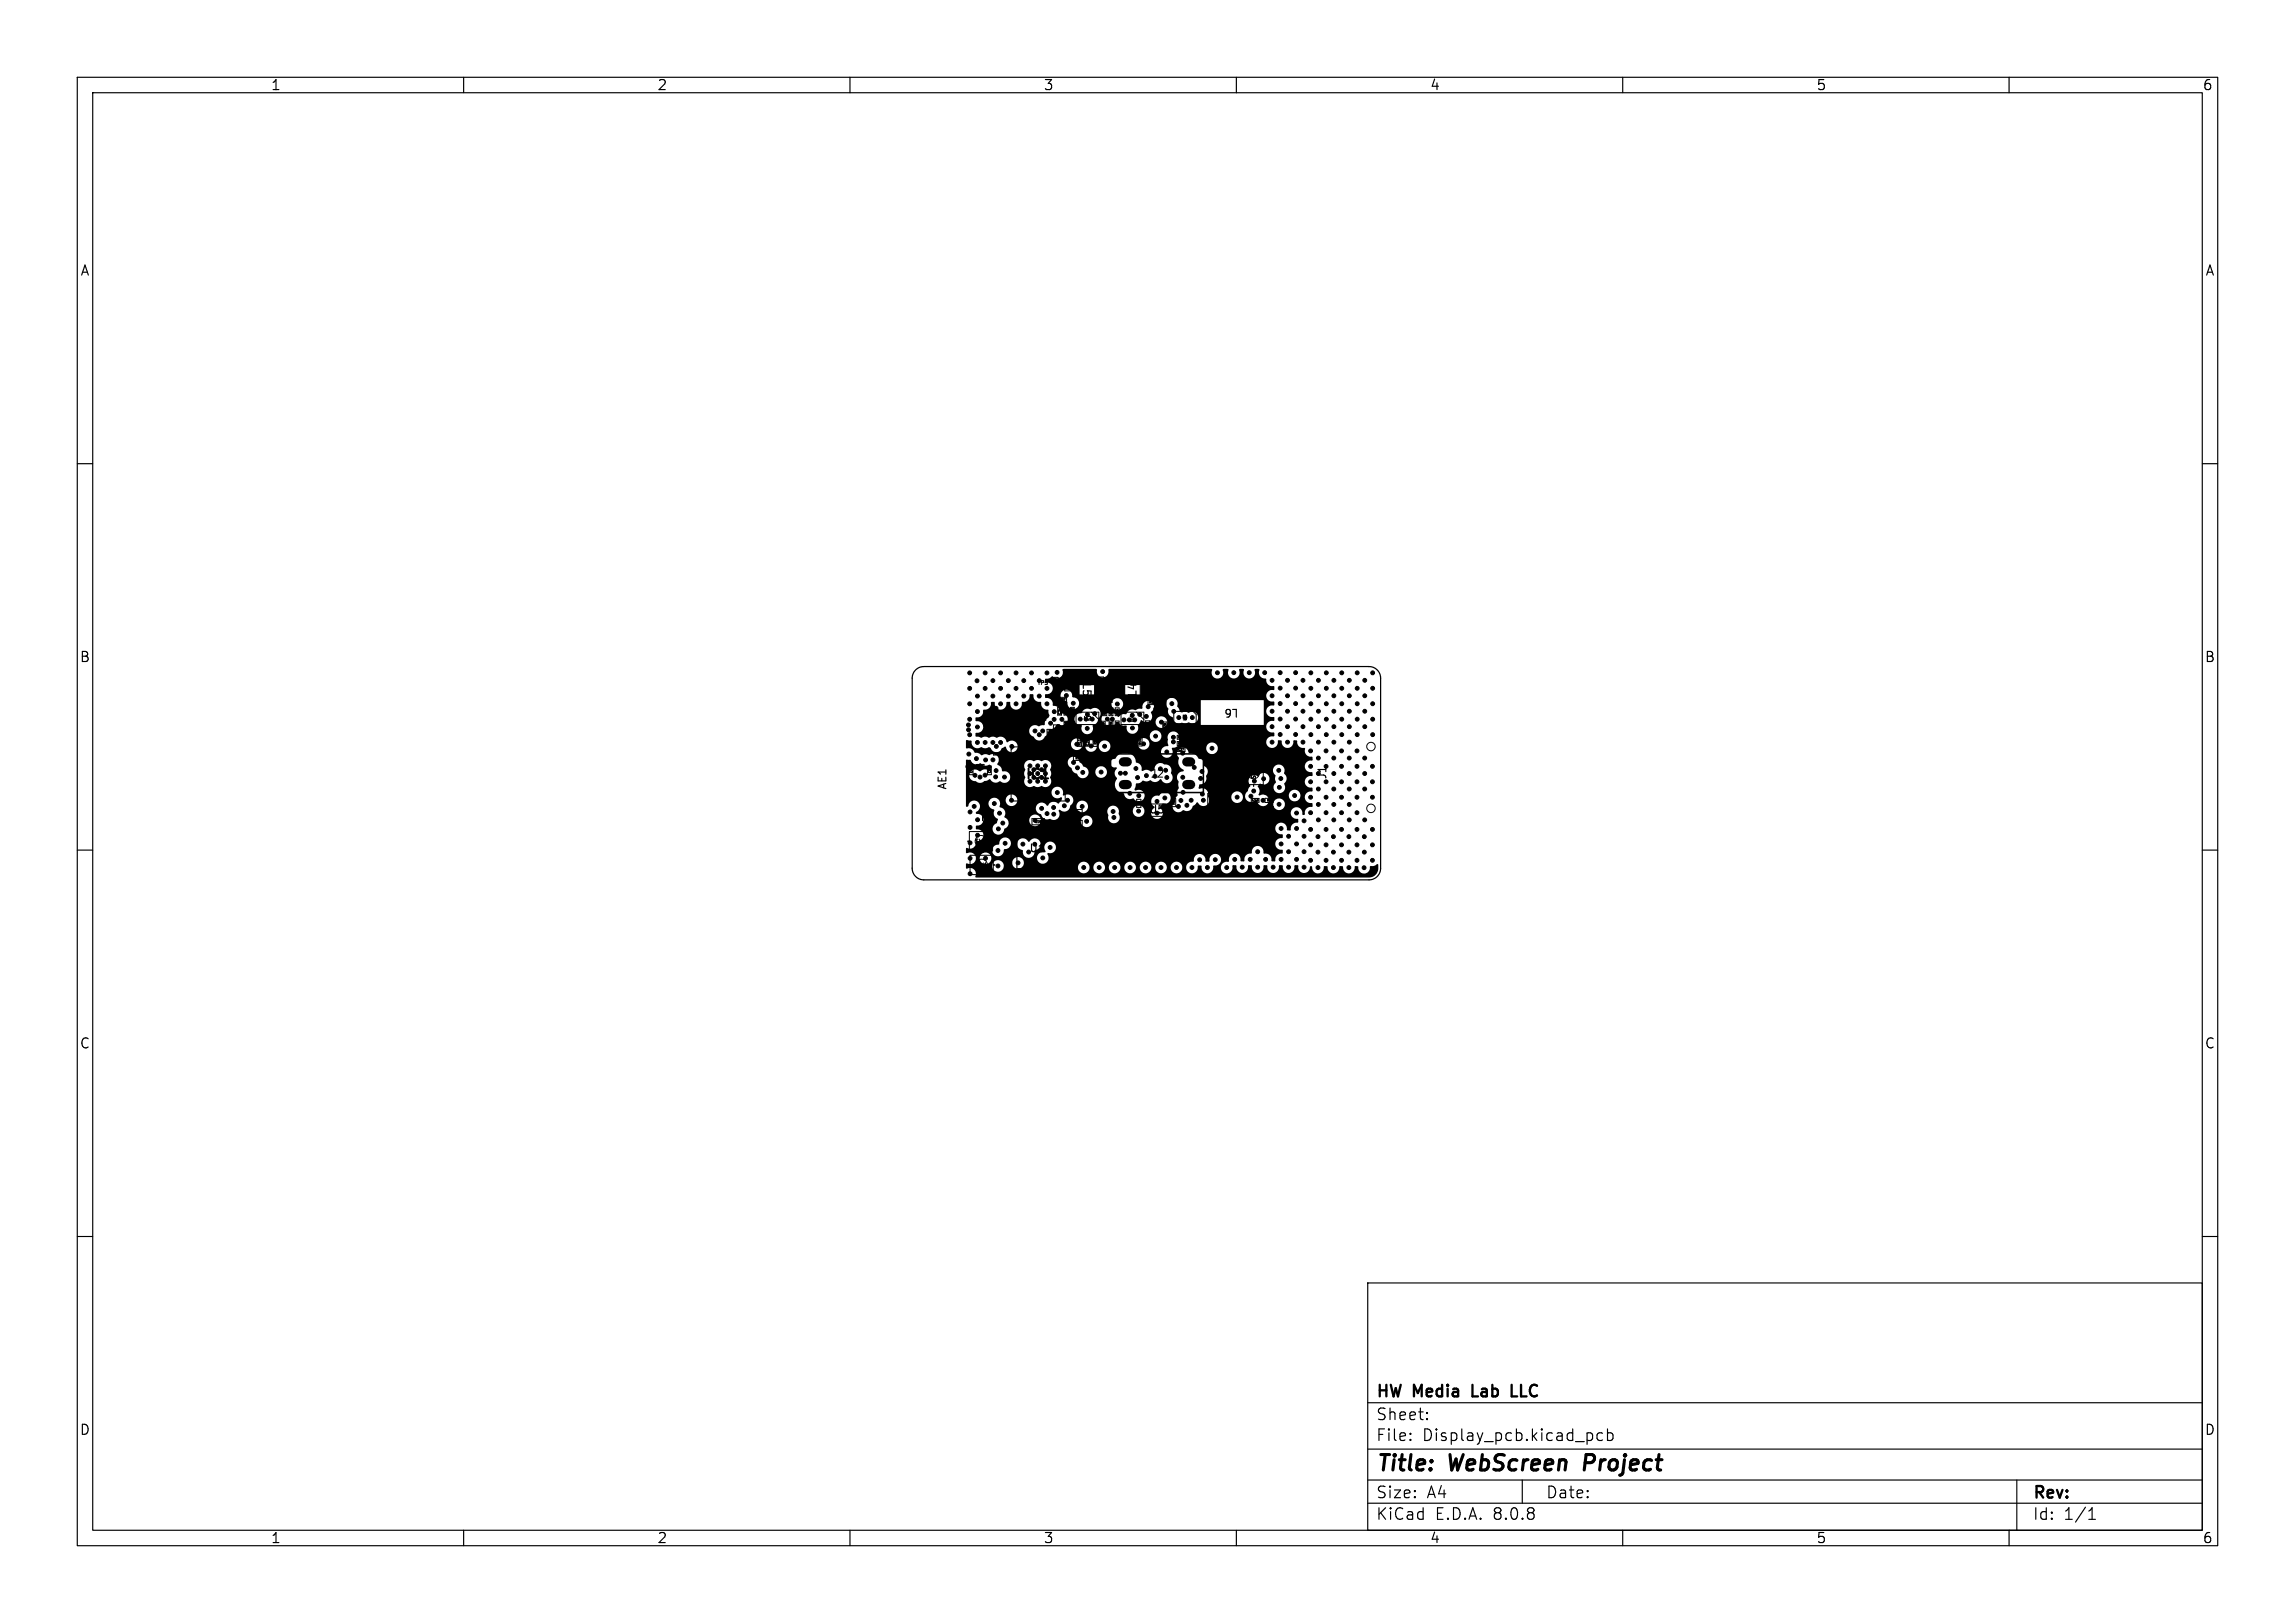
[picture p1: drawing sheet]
<svg xmlns="http://www.w3.org/2000/svg" width="297mm" height="210mm" viewBox="0 0 297 210" stroke-linecap="round" stroke-linejoin="round" font-family="sans-serif">
<defs><g id="words">
<g font-size="2.8">
<text x="178" y="190.9">Title:</text>
<text x="187.7" y="190.9">WebScreen</text>
<text x="205.9" y="190.9">Project</text>
</g>
<g font-size="2.1">
<text x="178" y="184">Sheet:</text>
<text x="178" y="181.2">HW</text>
<text x="183" y="181.2">Media</text>
<text x="191.2" y="181.2">Lab</text>
<text x="196.9" y="181.2">LLC</text>
<text x="178" y="186.7">File:</text>
<text x="184.1" y="186.7">Display_pcb.kicad_pcb</text>
<text x="178" y="196.9">KiCad</text>
<text x="178" y="194.1">Size:</text>
<text x="184.7" y="194.1">A4</text>
<text x="185.7" y="196.9">E.D.A.</text>
<text x="193.3" y="196.9">8.0.8</text>
<text x="200" y="194.1">Date:</text>
<text x="263" y="194.3">Rev:</text>
<text x="263" y="196.9">Id:</text>
<text x="267.1" y="196.9">1/1</text>
</g>
<g font-size="1.8">
<text x="35" y="11.9">1</text>
<text x="85" y="11.9">2</text>
<text x="135" y="11.9">3</text>
<text x="185" y="11.9">4</text>
<text x="235" y="11.9">5</text>
<text x="285" y="11.9">6</text>
<text x="10.3" y="35.9">A</text>
<text x="285.4" y="35.9">A</text>
<text x="10.3" y="85.9">B</text>
<text x="285.3" y="85.9">B</text>
<text x="132.6" y="101.2">IC1</text>
<text x="10.3" y="135.9">C</text>
<text x="285.3" y="135.9">C</text>
<text x="10.3" y="185.9">D</text>
<text x="285.3" y="185.9">D</text>
<text x="35" y="199.9">1</text>
<text x="85" y="199.9">2</text>
<text x="135" y="199.9">3</text>
<text x="185" y="199.9">4</text>
<text x="235" y="199.9">5</text>
<text x="285" y="199.9">6</text>
</g>
<g font-size="1.4">
<text x="139.9" y="88.2" transform="rotate(90 139.9 88.2)">L5</text>
<text x="147.3" y="90.3" transform="rotate(-90 147.3 90.3)">L4</text>
<text x="160.4" y="91.5" transform="rotate(-180 160.4 91.5)">L6</text>
<text x="148.9" y="100.7">J2</text>
<text x="171.8" y="100.9" transform="rotate(-90 171.8 100.9)">J1</text>
<text x="122.7" y="102.3" transform="rotate(-90 122.7 102.3)">AE1</text>
<text x="148.6" y="105.5">U5</text>
<text x="133.1" y="110.5">U1</text>
</g>
<g font-size=".7">
<text x="134.1" y="88.8">TP5</text>
<text x="140.1" y="93.4">U2</text>
<text x="147" y="93.6" transform="rotate(-90 147 93.6)">U4</text>
<text x="148.8" y="97">TP1</text>
<text x="162.7" y="100.9" transform="rotate(-90 162.7 100.9)">SW3</text>
<text x="126.1" y="109.3">SW2</text>
<text x="126.1" y="112.4">SW1</text>
</g>
<text font-size=".6" x="153.6" y="93.3" transform="rotate(-90 153.6 93.3)">U3</text>
<g font-size=".4">
<text x="135.4" y="93.1" transform="rotate(-90 135.4 93.1)">C3</text>
<text x="136" y="95.3" transform="rotate(-90 136 95.3)">C1</text>
<text x="137.1" y="90.7">R32</text>
<text x="137.4" y="92.5" transform="rotate(-90 137.4 92.5)">C24</text>
<text x="138.2" y="94.3" transform="rotate(-90 138.2 94.3)">C26</text>
<text x="138.2" y="92.5" transform="rotate(-90 138.2 92.5)">C23</text>
<text x="139" y="94.4" transform="rotate(-90 139 94.4)">C25</text>
<text x="139" y="92.5" transform="rotate(-90 139 92.5)">C22</text>
<text x="142.9" y="94.3" transform="rotate(-90 142.9 94.3)">R10</text>
<text x="148.7" y="91.1">R19</text>
<text x="148.7" y="94.2" transform="rotate(-90 148.7 94.2)">R17</text>
<text x="150.9" y="94.4" transform="rotate(-90 150.9 94.4)">R20</text>
<text x="125.9" y="100.1" transform="rotate(-90 125.9 100.1)">C9</text>
<text x="126.5" y="99.4">L2</text>
<text x="128.3" y="100.1" transform="rotate(-90 128.3 100.1)">C8</text>
<text x="139.2" y="98.3">R7</text>
<text x="140" y="96.6" transform="rotate(-90 140 96.6)">R11</text>
<text x="141" y="96.6" transform="rotate(-90 141 96.6)">C21</text>
<text x="142" y="96.4" transform="rotate(-90 142 96.4)">R9</text>
<text x="147.7" y="96.4" transform="rotate(-90 147.7 96.4)">R14</text>
<text x="133.8" y="106.6">C15</text>
<text x="147.6" y="104.3" transform="rotate(-90 147.6 104.3)">R5</text>
<text x="152.1" y="104.2" transform="rotate(-90 152.1 104.2)">R6</text>
<text x="161.9" y="103.8">C13</text>
<text x="163.9" y="103.8">R4</text>
</g>
<g font-size=".3">
<text x="143.2" y="92.5" transform="rotate(-90 143.2 92.5)">C36</text>
<text x="144" y="94.2" transform="rotate(-90 144 94.2)">C29</text>
<text x="144" y="92.5" transform="rotate(-90 144 92.5)">C35</text>
<text x="144.8" y="94.2" transform="rotate(-90 144.8 94.2)">C30</text>
<text x="144.8" y="92.5" transform="rotate(-90 144.8 92.5)">C34</text>
<text x="150.8" y="91.7" transform="rotate(-90 150.8 91.7)">C18</text>
<text x="152.5" y="95.6">C37</text>
<text x="152.5" y="96.4">C28</text>
<text x="152.5" y="97.2">C27</text>
</g>
<g font-size=".2">
<text x="128" y="97.5" transform="rotate(-90 128 97.5)">C17</text>
<text x="128.7" y="97.7">L3</text>
</g>
</g></defs>
<g fill="none" stroke="#000" stroke-width=".15">
<path d="M10 10h277v190h-277zM12 12h273v186h-273zM60 10v2M110 10v2M160 10v2M210 10v2M260 10v2M10 60h2M285 60h2M132 92.3h.5M132.2 92.3v1l.3-.3M133.2 92.3v.5"/>
<path d="M133.2 92.8l.3 .5M133.2 92.8l-.4 .5M10 110h2M132.6 107.1h4.3v5.3h-5.3v-4.3zM285 110h2M10 160h2M177 166h108v32h-108zM285 160h2M60 198v2M110 198v2M160 198v2M177 194.5h108"/>
<path d="M177 191.5h108M177 187.5h108M177 181.5h108M182.5 186.3h.1l-.1 .1M182.5 186.3v.1M182.5 185.5v.1M182.5 185.5h.1l-.1 .1M184.7 183.6v.1M184.7 183.6h-.1l.1 .1M184.7 182.8v.1M184.7 182.8h-.1l.1 .1M197 191.5v3"/>
<path d="M206 185.5l.1 .2-.1 .6M207.4 185.5l-.4-.1-.3 .3v.4l.1 .2 .2 .1 .4-.1M208 185.5l.5-.1 .2 .3v.4l-.1 .2-.1 .1-.5-.1M208 184.9v1.5M210 198v2M260 198v2M261 191.5v6.5M270.3 196.6h.9M270.3 195.5l.4-.4v1.5"/>
</g>
<path d="M205.3 188.2l-.3 2" fill="none" stroke="#000" stroke-width=".4"/>
<path d="M190.6 179.2v1.5h.7M195.6 179.2v1.5h.7" fill="none" stroke="#000" stroke-width=".3"/>
<path d="M145.4 98.6h.5M153.6 98.6h.5M145.4 101.5h.5M153.6 101.5h.5" fill="none" stroke="#000" stroke-width="1.2"/>
<g fill="#000" stroke="#000" stroke-width=".13">
<circle cx="125.2" cy="99.2" r=".25"/>
<circle cx="125.3" cy="93.8" r=".25"/>
<circle cx="125.3" cy="94.4" r=".25"/>
<circle cx="125.4" cy="97.6" r=".25"/>
<circle cx="125.5" cy="87.1" r=".25"/>
<circle cx="125.5" cy="89.1" r=".25"/>
<circle cx="125.5" cy="93.1" r=".25"/>
<circle cx="125.5" cy="95.1" r=".25"/>
<circle cx="125.5" cy="91.1" r=".25"/>
<circle cx="126.4" cy="98.2" r=".25"/>
<circle cx="126.4" cy="88.1" r=".25"/>
<circle cx="126.5" cy="94.1" r=".25"/>
<circle cx="126.5" cy="92.1" r=".25"/>
<circle cx="126.5" cy="90.1" r=".25"/>
<circle cx="126.5" cy="96.1" r=".25"/>
<circle cx="127.5" cy="87.1" r=".25"/>
<circle cx="127.5" cy="89.1" r=".25"/>
<circle cx="127.5" cy="96.1" r=".25"/>
<circle cx="127.5" cy="91.1" r=".25"/>
<circle cx="127.5" cy="98.3" r=".25"/>
<circle cx="128.5" cy="88.1" r=".25"/>
<circle cx="128.5" cy="90.1" r=".25"/>
<circle cx="128.5" cy="96.1" r=".25"/>
<circle cx="128.5" cy="98.3" r=".25"/>
<circle cx="128.9" cy="91.7" r=".25"/>
<circle cx="128.9" cy="99.7" r=".25"/>
<circle cx="128.9" cy="96.6" r=".25"/>
<circle cx="129.5" cy="87.1" r=".25"/>
<circle cx="129.5" cy="89.1" r=".25"/>
<circle cx="129.5" cy="96.1" r=".25"/>
<circle cx="129.5" cy="91.1" r=".25"/>
<circle cx="130.5" cy="88.1" r=".25"/>
<circle cx="130.5" cy="90.1" r=".25"/>
<circle cx="130.9" cy="96.6" r=".25"/>
<circle cx="131.5" cy="87.1" r=".25"/>
<circle cx="131.5" cy="89.1" r=".25"/>
<circle cx="131.5" cy="91.1" r=".25"/>
<circle cx="132.5" cy="88.1" r=".25"/>
<circle cx="132.5" cy="90.1" r=".25"/>
<circle cx="133.3" cy="99.1" r=".25"/>
<circle cx="133.5" cy="89.1" r=".25"/>
<circle cx="133.5" cy="87.1" r=".25"/>
<circle cx="133.9" cy="94.6" r=".25"/>
<circle cx="134.3" cy="99.1" r=".25"/>
<circle cx="134.5" cy="88.1" r=".25"/>
<circle cx="134.5" cy="95.1" r=".25"/>
<circle cx="134.5" cy="90.1" r=".25"/>
<circle cx="134.9" cy="94.6" r=".25"/>
<circle cx="135.3" cy="99.1" r=".25"/>
<circle cx="135.5" cy="89.1" r=".25"/>
<circle cx="135.5" cy="87.1" r=".25"/>
<circle cx="135.5" cy="91.1" r=".25"/>
<circle cx="136" cy="93.6" r=".25"/>
<circle cx="136.4" cy="93.1" r=".25"/>
<circle cx="136.4" cy="92.1" r=".25"/>
<circle cx="136.8" cy="87" r=".25"/>
<circle cx="137.4" cy="93.1" r=".25"/>
<circle cx="137.5" cy="95.4" r=".25"/>
<circle cx="138" cy="90" r=".25"/>
<circle cx="138.9" cy="91" r=".25"/>
<circle cx="138.9" cy="98.7" r=".25"/>
<circle cx="139.3" cy="96.3" r=".25"/>
<circle cx="139.4" cy="99.3" r=".25"/>
<circle cx="139.8" cy="93" r=".25"/>
<circle cx="140.1" cy="99.9" r=".25"/>
<circle cx="140.4" cy="98.1" r=".25"/>
<circle cx="140.6" cy="90.5" r=".01"/>
<circle cx="140.7" cy="94.2" r=".25"/>
<circle cx="140.7" cy="92.4" r=".25"/>
<circle cx="141.2" cy="96.5" r=".25"/>
<circle cx="141.4" cy="93" r=".25"/>
<circle cx="141.7" cy="92.3" r=".25"/>
<circle cx="142.5" cy="99.9" r=".25"/>
<circle cx="142.7" cy="86.9" r=".25"/>
<circle cx="143" cy="96.6" r=".25"/>
<circle cx="143.3" cy="93" r=".25"/>
<circle cx="143.9" cy="90.2" r=".25"/>
<circle cx="144" cy="93" r=".25"/>
<circle cx="144.6" cy="91.1" r=".25"/>
<circle cx="145.5" cy="93.1" r=".25"/>
<circle cx="146.1" cy="93.2" r=".25"/>
<circle cx="146.5" cy="92.5" r=".25"/>
<circle cx="146.5" cy="94.2" r=".25"/>
<circle cx="147" cy="99.4" r=".25"/>
<circle cx="147.5" cy="92.4" r=".25"/>
<circle cx="148" cy="96.2" r=".25"/>
<circle cx="148.4" cy="92.7" r=".25"/>
<circle cx="148.6" cy="91.4" r=".25"/>
<circle cx="149.5" cy="95.3" r=".25"/>
<circle cx="150.2" cy="99.5" r=".25"/>
<circle cx="150.3" cy="93.4" r=".25"/>
<circle cx="150.8" cy="99.7" r=".25"/>
<circle cx="151" cy="97.3" r=".25"/>
<circle cx="151.6" cy="91" r=".25"/>
<circle cx="151.8" cy="96" r=".25"/>
<circle cx="151.8" cy="95.4" r=".25"/>
<circle cx="151.9" cy="92" r=".25"/>
<circle cx="152.5" cy="92.9" r=".25"/>
<circle cx="153.1" cy="97.5" r=".25"/>
<circle cx="154.3" cy="92.8" r=".25"/>
<circle cx="154.5" cy="99.3" r=".25"/>
<circle cx="155.3" cy="96.7" r=".25"/>
<circle cx="155.5" cy="99.8" r=".25"/>
<circle cx="156.8" cy="96.8" r=".25"/>
<circle cx="157.5" cy="87" r=".25"/>
<circle cx="159.7" cy="87" r=".25"/>
<circle cx="161.7" cy="87" r=".25"/>
<circle cx="162.2" cy="98.5" r=".01"/>
<circle cx="162.2" cy="98.3" r=".01"/>
<circle cx="163.7" cy="87" r=".25"/>
<circle cx="164.6" cy="88" r=".25"/>
<circle cx="164.6" cy="94" r=".25"/>
<circle cx="164.6" cy="90" r=".25"/>
<circle cx="164.6" cy="96" r=".25"/>
<circle cx="164.6" cy="92" r=".25"/>
<circle cx="165.5" cy="99.7" r=".25"/>
<circle cx="165.7" cy="91" r=".25"/>
<circle cx="165.7" cy="93" r=".25"/>
<circle cx="165.7" cy="87" r=".25"/>
<circle cx="165.7" cy="89" r=".25"/>
<circle cx="165.7" cy="95" r=".25"/>
<circle cx="166.6" cy="88" r=".25"/>
<circle cx="166.6" cy="90" r=".25"/>
<circle cx="166.6" cy="94" r=".25"/>
<circle cx="166.6" cy="96" r=".25"/>
<circle cx="166.6" cy="92" r=".25"/>
<circle cx="167.7" cy="91" r=".25"/>
<circle cx="167.7" cy="87" r=".25"/>
<circle cx="167.7" cy="93" r=".25"/>
<circle cx="167.7" cy="89" r=".25"/>
<circle cx="167.7" cy="95" r=".25"/>
<circle cx="168.6" cy="88" r=".25"/>
<circle cx="168.6" cy="90" r=".25"/>
<circle cx="168.6" cy="94" r=".25"/>
<circle cx="168.6" cy="96" r=".25"/>
<circle cx="168.6" cy="92" r=".25"/>
<circle cx="169.6" cy="97.2" r=".25"/>
<circle cx="169.6" cy="99.2" r=".25"/>
<circle cx="169.6" cy="89.1" r=".25"/>
<circle cx="169.6" cy="91.1" r=".25"/>
<circle cx="169.6" cy="95.1" r=".25"/>
<circle cx="169.6" cy="87.1" r=".25"/>
<circle cx="169.6" cy="93.1" r=".25"/>
<circle cx="170.6" cy="98.1" r=".25"/>
<circle cx="170.6" cy="88" r=".25"/>
<circle cx="170.6" cy="90" r=".25"/>
<circle cx="170.6" cy="94" r=".25"/>
<circle cx="170.6" cy="96" r=".25"/>
<circle cx="170.6" cy="92" r=".25"/>
<circle cx="171.6" cy="97.2" r=".25"/>
<circle cx="171.6" cy="99.2" r=".25"/>
<circle cx="171.6" cy="89.1" r=".25"/>
<circle cx="171.6" cy="91.1" r=".25"/>
<circle cx="171.6" cy="95.1" r=".25"/>
<circle cx="171.6" cy="87.1" r=".25"/>
<circle cx="171.6" cy="93.1" r=".25"/>
<circle cx="172.6" cy="98.1" r=".25"/>
<circle cx="172.6" cy="88" r=".25"/>
<circle cx="172.6" cy="90" r=".25"/>
<circle cx="172.6" cy="94" r=".25"/>
<circle cx="172.6" cy="96" r=".25"/>
<circle cx="172.6" cy="92" r=".25"/>
<circle cx="173.6" cy="97.2" r=".25"/>
<circle cx="173.6" cy="99.2" r=".25"/>
<circle cx="173.6" cy="89.1" r=".25"/>
<circle cx="173.6" cy="91.1" r=".25"/>
<circle cx="173.6" cy="95.1" r=".25"/>
<circle cx="173.6" cy="87.1" r=".25"/>
<circle cx="173.6" cy="93.1" r=".25"/>
<circle cx="174.6" cy="98.1" r=".25"/>
<circle cx="174.6" cy="88" r=".25"/>
<circle cx="174.6" cy="90" r=".25"/>
<circle cx="174.6" cy="94" r=".25"/>
<circle cx="174.6" cy="96" r=".25"/>
<circle cx="174.6" cy="92" r=".25"/>
<circle cx="175.6" cy="97.2" r=".25"/>
<circle cx="175.6" cy="99.2" r=".25"/>
<circle cx="175.6" cy="89.1" r=".25"/>
<circle cx="175.6" cy="91.1" r=".25"/>
<circle cx="175.6" cy="95.1" r=".25"/>
<circle cx="175.6" cy="87.1" r=".25"/>
<circle cx="175.6" cy="93.1" r=".25"/>
<circle cx="176.6" cy="98.1" r=".25"/>
<circle cx="176.6" cy="88" r=".25"/>
<circle cx="176.6" cy="90" r=".25"/>
<circle cx="176.6" cy="94" r=".25"/>
<circle cx="176.6" cy="92" r=".25"/>
<circle cx="177.6" cy="99.2" r=".25"/>
<circle cx="177.6" cy="89.1" r=".25"/>
<circle cx="177.6" cy="91.1" r=".25"/>
<circle cx="177.6" cy="95.1" r=".25"/>
<circle cx="177.6" cy="87.1" r=".25"/>
<circle cx="177.6" cy="93.1" r=".25"/>
<circle cx="125.2" cy="108.8" r=".01"/>
<circle cx="125.3" cy="111.9" r=".01"/>
<circle cx="125.5" cy="108.8" r=".01"/>
<circle cx="125.5" cy="111.9" r=".01"/>
<circle cx="125.5" cy="109.1" r=".25"/>
<circle cx="125.5" cy="111.1" r=".25"/>
<circle cx="125.5" cy="105.1" r=".25"/>
<circle cx="125.5" cy="107.1" r=".25"/>
<circle cx="125.5" cy="113.1" r=".25"/>
<circle cx="126.1" cy="104.3" r=".25"/>
<circle cx="126.2" cy="100.3" r=".25"/>
<circle cx="126.5" cy="108.1" r=".25"/>
<circle cx="126.5" cy="106.1" r=".25"/>
<circle cx="126.8" cy="100.5" r=".25"/>
<circle cx="127.1" cy="110" r=".25"/>
<circle cx="127.5" cy="100.3" r=".25"/>
<circle cx="127.5" cy="111.1" r=".25"/>
<circle cx="128.5" cy="108.8" r=".01"/>
<circle cx="128.5" cy="111.9" r=".01"/>
<circle cx="128.7" cy="108.8" r=".01"/>
<circle cx="128.7" cy="104" r=".25"/>
<circle cx="128.7" cy="111.9" r=".01"/>
<circle cx="128.8" cy="100.5" r=".25"/>
<circle cx="129.1" cy="110" r=".25"/>
<circle cx="129.1" cy="112" r=".25"/>
<circle cx="129.2" cy="107.3" r=".25"/>
<circle cx="129.4" cy="105.2" r=".25"/>
<circle cx="129.8" cy="106.5" r=".25"/>
<circle cx="130" cy="100.5" r=".25"/>
<circle cx="130.1" cy="109.1" r=".25"/>
<circle cx="130.9" cy="103.5" r=".25"/>
<circle cx="131.8" cy="111.7" r=".25"/>
<circle cx="132.4" cy="109.2" r=".25"/>
<circle cx="133.9" cy="106.1" r=".25"/>
<circle cx="134.8" cy="104.6" r=".25"/>
<circle cx="134.9" cy="111" r=".25"/>
<circle cx="135.1" cy="106.5" r=".25"/>
<circle cx="135.5" cy="105.3" r=".25"/>
<circle cx="135.9" cy="109.7" r=".25"/>
<circle cx="136.4" cy="104.5" r=".25"/>
<circle cx="136.4" cy="105.4" r=".25"/>
<circle cx="136.8" cy="102.5" r=".25"/>
<circle cx="137.7" cy="104.3" r=".25"/>
<circle cx="138.1" cy="103.6" r=".25"/>
<circle cx="140" cy="104.4" r=".25"/>
<circle cx="140.2" cy="112.2" r=".25"/>
<circle cx="140.6" cy="106.3" r=".25"/>
<circle cx="142.2" cy="112.2" r=".25"/>
<circle cx="144" cy="105" r=".25"/>
<circle cx="144.1" cy="105.8" r=".25"/>
<circle cx="144.2" cy="112.2" r=".25"/>
<circle cx="145" cy="100" r=".25"/>
<circle cx="145.6" cy="100" r=".25"/>
<circle cx="146.2" cy="102.7" r=".25"/>
<circle cx="146.2" cy="112.2" r=".25"/>
<circle cx="147.2" cy="100.6" r=".25"/>
<circle cx="147.3" cy="104.9" r=".25"/>
<circle cx="147.4" cy="103" r=".25"/>
<circle cx="148.2" cy="112.3" r=".25"/>
<circle cx="148.4" cy="100.4" r=".25"/>
<circle cx="149.7" cy="103.7" r=".25"/>
<circle cx="150.2" cy="112.3" r=".25"/>
<circle cx="150.7" cy="103.2" r=".25"/>
<circle cx="151" cy="100.6" r=".25"/>
<circle cx="152.2" cy="112.3" r=".25"/>
<circle cx="152.5" cy="104.4" r=".25"/>
<circle cx="152.8" cy="103.6" r=".25"/>
<circle cx="153.1" cy="100.6" r=".25"/>
<circle cx="153.1" cy="102.5" r=".25"/>
<circle cx="153.6" cy="104.2" r=".25"/>
<circle cx="154.2" cy="103.5" r=".25"/>
<circle cx="154.2" cy="112.3" r=".25"/>
<circle cx="155.2" cy="111.3" r=".25"/>
<circle cx="155.4" cy="100.7" r=".25"/>
<circle cx="155.6" cy="102.7" r=".25"/>
<circle cx="155.7" cy="103.5" r=".25"/>
<circle cx="156.2" cy="112.3" r=".25"/>
<circle cx="157.3" cy="111.2" r=".25"/>
<circle cx="158.8" cy="112.3" r=".25"/>
<circle cx="159.8" cy="111.2" r=".25"/>
<circle cx="160.1" cy="103.1" r=".25"/>
<circle cx="160.8" cy="112.2" r=".25"/>
<circle cx="161.8" cy="111.2" r=".25"/>
<circle cx="161.9" cy="103" r=".25"/>
<circle cx="162.2" cy="101.5" r=".01"/>
<circle cx="162.2" cy="101.7" r=".01"/>
<circle cx="162.2" cy="102.4" r=".25"/>
<circle cx="162.3" cy="101.1" r=".25"/>
<circle cx="162.8" cy="110.2" r=".25"/>
<circle cx="162.8" cy="112.2" r=".25"/>
<circle cx="163.5" cy="103.6" r=".25"/>
<circle cx="163.5" cy="100.8" r=".25"/>
<circle cx="163.8" cy="111.2" r=".25"/>
<circle cx="164.8" cy="112.2" r=".25"/>
<circle cx="165.5" cy="104.1" r=".25"/>
<circle cx="165.6" cy="101.9" r=".25"/>
<circle cx="165.8" cy="100.7" r=".25"/>
<circle cx="165.8" cy="107.2" r=".25"/>
<circle cx="165.8" cy="111.2" r=".25"/>
<circle cx="165.8" cy="109.2" r=".25"/>
<circle cx="166.8" cy="110.2" r=".25"/>
<circle cx="166.8" cy="112.2" r=".25"/>
<circle cx="166.8" cy="108.2" r=".25"/>
<circle cx="167.5" cy="102.9" r=".25"/>
<circle cx="167.8" cy="107.2" r=".25"/>
<circle cx="167.8" cy="105.2" r=".25"/>
<circle cx="167.8" cy="111.2" r=".25"/>
<circle cx="167.8" cy="109.2" r=".25"/>
<circle cx="168.8" cy="110.2" r=".25"/>
<circle cx="168.8" cy="106.2" r=".25"/>
<circle cx="168.8" cy="112.2" r=".25"/>
<circle cx="168.8" cy="108.2" r=".25"/>
<circle cx="169.6" cy="105.2" r=".25"/>
<circle cx="169.6" cy="111.3" r=".25"/>
<circle cx="169.6" cy="107.3" r=".25"/>
<circle cx="169.6" cy="101.2" r=".25"/>
<circle cx="169.6" cy="103.2" r=".25"/>
<circle cx="169.6" cy="109.3" r=".25"/>
<circle cx="170.6" cy="108.3" r=".25"/>
<circle cx="170.6" cy="110.3" r=".25"/>
<circle cx="170.6" cy="112.3" r=".25"/>
<circle cx="170.6" cy="106.1" r=".25"/>
<circle cx="170.6" cy="102.1" r=".25"/>
<circle cx="170.6" cy="104.1" r=".25"/>
<circle cx="171.6" cy="105.2" r=".25"/>
<circle cx="171.6" cy="107.3" r=".25"/>
<circle cx="171.6" cy="111.3" r=".25"/>
<circle cx="171.6" cy="101.2" r=".25"/>
<circle cx="171.6" cy="109.3" r=".25"/>
<circle cx="171.6" cy="103.2" r=".25"/>
<circle cx="172.6" cy="108.3" r=".25"/>
<circle cx="172.6" cy="110.3" r=".25"/>
<circle cx="172.6" cy="112.3" r=".25"/>
<circle cx="172.6" cy="100.1" r=".25"/>
<circle cx="172.6" cy="102.1" r=".25"/>
<circle cx="172.6" cy="106.1" r=".25"/>
<circle cx="172.6" cy="104.1" r=".25"/>
<circle cx="173.6" cy="105.2" r=".25"/>
<circle cx="173.6" cy="107.3" r=".25"/>
<circle cx="173.6" cy="101.2" r=".25"/>
<circle cx="173.6" cy="111.3" r=".25"/>
<circle cx="173.6" cy="109.3" r=".25"/>
<circle cx="173.6" cy="103.2" r=".25"/>
<circle cx="174.6" cy="108.3" r=".25"/>
<circle cx="174.6" cy="110.3" r=".25"/>
<circle cx="174.6" cy="112.3" r=".25"/>
<circle cx="174.6" cy="100.1" r=".25"/>
<circle cx="174.6" cy="102.1" r=".25"/>
<circle cx="174.6" cy="106.1" r=".25"/>
<circle cx="174.6" cy="104.1" r=".25"/>
<circle cx="175.6" cy="105.2" r=".25"/>
<circle cx="175.6" cy="107.3" r=".25"/>
<circle cx="175.6" cy="101.2" r=".25"/>
<circle cx="175.6" cy="111.3" r=".25"/>
<circle cx="175.6" cy="109.3" r=".25"/>
<circle cx="175.6" cy="103.2" r=".25"/>
<circle cx="176.5" cy="112.3" r=".25"/>
<circle cx="176.6" cy="108.3" r=".25"/>
<circle cx="176.6" cy="110.3" r=".25"/>
<circle cx="176.6" cy="100.1" r=".25"/>
<circle cx="176.6" cy="106.1" r=".25"/>
<circle cx="176.6" cy="102.1" r=".25"/>
<circle cx="177.6" cy="101.2" r=".25"/>
<circle cx="177.6" cy="111.3" r=".25"/>
<circle cx="177.6" cy="107.3" r=".25"/>
<circle cx="177.6" cy="109.3" r=".25"/>
<circle cx="177.6" cy="103.2" r=".25"/>
</g>
<path d="M127.3 91.8a.82 .82 0 0 0 .9-.9l.4-.1 .1 .1a.76 .76 0 0 0 .8 .9 .76 .76 0 0 0 .7-.9l.4-.1 .1 .1a.76 .76 0 0 0 .8 .9 .76 .76 0 0 0 .7-.9l.2-.1a.77 .77 0 0 0 .8-.9l.4-.1 .1 .1a.78 .78 0 0 0 1 .9v.1a.87 .87 0 0 0 1 1v.4a.57 .57 0 0 1-.3 .8l-.2 .7-.8 .2a.78 .78 0 0 0-1.2 .3 .78 .78 0 0 0 .6 1.1 .81 .81 0 0 0 .8 .4 .81 .81 0 0 0 .7-.5h13.5v.1a.76 .76 0 0 0 1.2 .4 .76 .76 0 0 0-.1-1.2 .76 .76 0 0 0-1.1 .7h-13.5l.3-.4 .1-.6a.93 .93 0 0 0 1-.5l.2-.1a.77 .77 0 0 0 .8 .1 .77 .77 0 0 0 .5-.7h.8l.1 .1a.95 .95 0 0 0 .9 .7 .78 .78 0 0 0 .7 1.1 .78 .78 0 0 0 .7-1.1l.1-.1a.75 .75 0 0 0 .6-.7h.4l.1 .1a.8 .8 0 0 0 1.1 .5 .93 .93 0 0 0 1-.3 1.03 1.03 0 0 0 1.1 .5 .78 .78 0 0 0 .8 1 .78 .78 0 0 0 .6-1.1l.5-.6 .5 .2h1.3l.1 .2a.75 .75 0 0 0 .6 .6 .75 .75 0 0 0 .8-.4h12.6v-3.2h-8.2v3.2h-4.4a.75 .75 0 0 0-.5-1.1 .75 .75 0 0 0-1 .7h-1a.78 .78 0 0 0 .4-1.2l.1-.1a.74 .74 0 0 0 .2-1h1.7l.1 .3 .2 .3a.82 .82 0 0 0 .6 1.1 .86 .86 0 0 0 1.2 .7 .81 .81 0 0 0 .8 0 .77 .77 0 0 0 1.1-.1 .77 .77 0 0 0 0-1.1 .77 .77 0 0 0-1.1-.1 1.05 1.05 0 0 0-.9 0 .35 .35 0 0 1-.3-.5l-.3-.4a.75 .75 0 0 0-.5-1 .75 .75 0 0 0-.9 .8h-1.7v-.1a.77 .77 0 0 0-1-.2 .77 .77 0 0 0-.4 .9h-.1a.82 .82 0 0 0-.7 .2 .82 .82 0 0 0-1.2 .5 1.07 1.07 0 0 0-1.1 .4 .91 .91 0 0 0-1.1-.4 .75 .75 0 0 0-1.1 .7l-.4-.1a.81 .81 0 0 0 .2-.9 .81 .81 0 0 0-.8-.5l-.3 .2a.98 .98 0 0 0-1.3 .5 .75 .75 0 0 0-.9 .8h-.8v-.2a.92 .92 0 0 0-1-.6 .87 .87 0 0 0-1-1 .82 .82 0 0 0-.9-1l-.1-.3h2a.9 .9 0 0 0 .9 .8 .77 .77 0 0 0 .6 .9 .77 .77 0 0 0 .9-.6h4.2l.1 .2a.76 .76 0 0 0 1.2 .4 .76 .76 0 0 0-.2-1.3 .76 .76 0 0 0-1.1 .7h-4.2v-.1a.9 .9 0 0 0-.8-.8l-.1-.3 8.9-.1v-1.2h-2v1.2h-4v-1.1h-1.9v1.2h-1a.75 .75 0 0 0-.8-.7 .75 .75 0 0 0-.7 .8h-2l.1-.2a.78 .78 0 0 0 .9-.7 .78 .78 0 0 0-.9-.8l-.1-.4 .2-.1a.75 .75 0 0 0 .7-.3h.2a.77 .77 0 0 0 1 .1 .77 .77 0 0 0 .2-1h.1h4.3h.1a.77 .77 0 0 0 .7 1.1 .77 .77 0 0 0 .7-1.1h.1h13.3l.1 .1a.76 .76 0 0 0 .7 1.1 .76 .76 0 0 0 .6-1.1l.1-.1h.7a.78 .78 0 0 0 .6 1.2 .78 .78 0 0 0 .7-1.2h.2h.5a.78 .78 0 0 0 .6 1.2 .78 .78 0 0 0 .7-1.2h.2h.5a.86 .86 0 0 0 .9 1.2 .82 .82 0 0 0 1 1v.4l-.1 .1a.77 .77 0 0 0-.9 .8 .77 .77 0 0 0 1 .7v.4l-.1 .1a.77 .77 0 0 0-.9 .8 .77 .77 0 0 0 1 .7v.4l-.1 .1a.77 .77 0 0 0-.9 .8 .77 .77 0 0 0 1 .7v.4l-.1 .1a.76 .76 0 0 0-.9 .7 .76 .76 0 0 0 .8 .8 .76 .76 0 0 0 .7-1h.1a.23 .23 0 0 1 .3 0 .23 .23 0 0 1 .1 .2 .76 .76 0 0 0 .8 .8 .76 .76 0 0 0 .7-1h.1a.23 .23 0 0 1 .3 0 .23 .23 0 0 1 .1 .2 .79 .79 0 0 0 .9 .8l.1 .1a.78 .78 0 0 0 .9 1l.1 .4-.1 .1a.77 .77 0 0 0-.9 .8 .77 .77 0 0 0 .9 .7l.1 .4-.1 .1a.77 .77 0 0 0-.9 .8 .77 .77 0 0 0 .9 .7l.1 .4-.1 .1a.77 .77 0 0 0-.9 .8 .77 .77 0 0 0 .9 .7l.1 .4-.1 .1a.79 .79 0 0 0-.9 1l-.1 .1a.18 .18 0 0 1-.2-.1 .18 .18 0 0 1-.1-.2 .76 .76 0 0 0-.8-.7 .76 .76 0 0 0-.7 .8 .76 .76 0 0 0 1 .7v.3l-.1 .2a.77 .77 0 0 0-.9 .9l-.2 .1a.18 .18 0 0 1-.2-.1 .18 .18 0 0 1-.1-.2 .76 .76 0 0 0-.8-.7 .76 .76 0 0 0-.7 .8 .76 .76 0 0 0 1 .7v.3l-.1 .2a.76 .76 0 0 0-.9 .7 .76 .76 0 0 0 1 .8v.3l-.1 .2a.77 .77 0 0 0-.9 .9l-.2 .1a.18 .18 0 0 1-.2-.1 .18 .18 0 0 1-.1-.2 .79 .79 0 0 0-.9-.8l-.1-.1a.76 .76 0 0 0-.8-.8 .76 .76 0 0 0-.7 .9l-.1 .1a.77 .77 0 0 0-.9 .9l-.2 .1a.18 .18 0 0 1-.2-.1 .18 .18 0 0 1-.1-.2 .77 .77 0 0 0-.8-.7 .77 .77 0 0 0-.6 .9l-.2 .1a.76 .76 0 0 0-.9 .7 .76 .76 0 0 0 .9 .8 .76 .76 0 0 0 .6-1l.4-.1 .1 .2a.76 .76 0 0 0 .8 .9 .76 .76 0 0 0 .7-1l.4-.1 .1 .2a.76 .76 0 0 0 .8 .9 .76 .76 0 0 0 .7-1l.4-.1 .1 .2a.76 .76 0 0 0 .8 .9 .76 .76 0 0 0 .7-1l.4-.1 .1 .2a.76 .76 0 0 0 .8 .9 .76 .76 0 0 0 .7-1l.4-.1 .1 .2a.78 .78 0 0 0 .8 .9 .78 .78 0 0 0 .8-.9 .15 .15 0 0 1 .2 0 .15 .15 0 0 1 0 .2 .76 .76 0 0 0 .8 .7 .76 .76 0 0 0 .7-.9h.1h.4a.77 .77 0 0 0 .8 .9 .77 .77 0 0 0 .7-.9h.1h.4a.77 .77 0 0 0 .8 .9 .77 .77 0 0 0 .7-.9h.1h.4a.77 .77 0 0 0 .7 .9 .77 .77 0 0 0 .8-.9h.1a1 1 0 0 0 .9-.3l.1 .5a1.2 1.2 0 0 1-1.2 1.2h-50.9l-.1-.1a.81 .81 0 0 0-.2-.9 .81 .81 0 0 0-.9-.1l-.1-.3h3.4a.75 .75 0 0 0 1 .7 .75 .75 0 0 0 .4-1.1h1.2v.1a.76 .76 0 0 0 1.2 .5h7.3v.1a.76 .76 0 0 0 .8 .6 .76 .76 0 0 0 .7-.7h.5v.1a.76 .76 0 0 0 .8 .6 .76 .76 0 0 0 .7-.7h.5v.1a.76 .76 0 0 0 .8 .6 .76 .76 0 0 0 .7-.7h.5v.1a.76 .76 0 0 0 .8 .6 .76 .76 0 0 0 .7-.7h.5v.1a.76 .76 0 0 0 .8 .6 .76 .76 0 0 0 .7-.7h.5v.1a.76 .76 0 0 0 .8 .6 .76 .76 0 0 0 .7-.7h.5v.1a.76 .76 0 0 0 .8 .6 .76 .76 0 0 0 .7-.7h.5v.1a.77 .77 0 0 0 .9 .6 .77 .77 0 0 0 .6-.9l.4-.1 .1 .1a.76 .76 0 0 0 .8 .9 .76 .76 0 0 0 .7-1h.1a.77 .77 0 0 0 .9-.8 .77 .77 0 0 0-.9-.7 .77 .77 0 0 0-.6 .9l-.4 .1-.1-.1a.76 .76 0 0 0-.8-.9 .76 .76 0 0 0-.7 .9l-.1 .1a.75 .75 0 0 0-.9 .8h-.5v-.2a.76 .76 0 0 0-.8-.6 .76 .76 0 0 0-.7 .8h-.5v-.2a.76 .76 0 0 0-.8-.6 .76 .76 0 0 0-.7 .8h-.5v-.2a.76 .76 0 0 0-.8-.6 .76 .76 0 0 0-.7 .8h-.5v-.2a.76 .76 0 0 0-.8-.6 .76 .76 0 0 0-.7 .8h-.5v-.2a.76 .76 0 0 0-.8-.6 .76 .76 0 0 0-.7 .8h-.5v-.2a.76 .76 0 0 0-.8-.6 .76 .76 0 0 0-.7 .8h-.5v-.2a.76 .76 0 0 0-.8-.6 .76 .76 0 0 0-.7 .8l-7.3-.1a.75 .75 0 0 0-.1-1.2h2.1v.2a.77 .77 0 0 0 1.1 .5 .77 .77 0 0 0 .2-1.2l.1-.1a.75 .75 0 0 0 1-.6 .75 .75 0 0 0-.8-.8 .75 .75 0 0 0-.6 1l.1 .2-.1 .1a.81 .81 0 0 0-1 .7h-2.1a.76 .76 0 0 0-1.1 .7h-1.2l-.1-.1a.76 .76 0 0 0-.8-.3 .76 .76 0 0 0-.5 .8h-3.4v-.3l.2-.1a.75 .75 0 0 0 1.1-.6h.5v.1a.76 .76 0 0 0 1.2 .5 .76 .76 0 0 0-.1-1.3 .76 .76 0 0 0-1.1 .7h-.5v-.2a.85 .85 0 0 0-1.2-.5l-.1-.3h3.4a.76 .76 0 0 0 .8 .7 .76 .76 0 0 0 .7-.9h.1a.74 .74 0 0 0 .8-.7h.8v.2a1.08 1.08 0 0 0 .8 .7 .77 .77 0 0 0 .7 .9 .77 .77 0 0 0 .8-.9 .78 .78 0 0 0 .7-1.2 .78 .78 0 0 0-1.4 0h-.1a.76 .76 0 0 0-.9-.4 .76 .76 0 0 0-.6 .7h-.8v-.1a.76 .76 0 0 0-.8-.7 .76 .76 0 0 0-.7 .8l-.1 .1a.75 .75 0 0 0-.8 .8h-3.4l.1-.4a.82 .82 0 0 0 .8 0 .82 .82 0 0 0 .4-.8l.1-.1a.76 .76 0 0 0 .9-.8 .76 .76 0 0 0-1-.7v-.1a.22 .22 0 0 1 0-.3 .22 .22 0 0 1 .2-.1 .76 .76 0 0 0 .8-.8 .76 .76 0 0 0-1-.7v-.2a.77 .77 0 0 0 .4-1.1h1.2v.1a1.08 1.08 0 0 0 .8 .7 .91 .91 0 0 0 .5 1.2l-.2 .5a.77 .77 0 0 0-.5 .9 .77 .77 0 0 0 .8 .6 .77 .77 0 0 0 .7-.8 .77 .77 0 0 0 .4-1h2.8v.1a.75 .75 0 0 0 .8 .6 .75 .75 0 0 0 .7-.6h5.2v.1a.76 .76 0 0 0 1.2 .5 .76 .76 0 0 0-.1-1.3 .76 .76 0 0 0-1.1 .7h-5.2v-.1a.76 .76 0 0 0-.7-.8 .76 .76 0 0 0-.8 .8h-2.8l-.4-.4v-.2a.74 .74 0 0 0-.2-1h4.2l.1 .2a1.23 1.23 0 0 0 .7 .6 .85 .85 0 0 0 1.1 .6 .76 .76 0 0 0 1-.1 .76 .76 0 0 0 .1-1l.1-.1h.1a.75 .75 0 0 0 .8 .2 .75 .75 0 0 0 .5-.6h.8v.1a.76 .76 0 0 0 1.1 .5h2.9l.1 .4a.79 .79 0 0 0 .9 1.1 .79 .79 0 0 0 .5-1.3v-.2h1.8v.1a.76 .76 0 0 0 1.2 .4 .76 .76 0 0 0-.1-1.2 .76 .76 0 0 0-1.1 .7h-1.8v-.2a.76 .76 0 0 0-.8-.6 .76 .76 0 0 0-.7 .8h-2.9l.1-.1a.76 .76 0 0 0-.1-1.2 .76 .76 0 0 0-1.1 .7h-.8v-.2a.77 .77 0 0 0 .3-1.1 .77 .77 0 0 0-1.1-.2h-.2a.77 .77 0 0 0-.6-1.1 .77 .77 0 0 0-.8 1 .77 .77 0 0 0 1.2 .4 .41 .41 0 0 1-.2 .6l-.1 .2h-.1a.82 .82 0 0 0-1.3 .3 .82 .82 0 0 0-.8-.4 .82 .82 0 0 0-.7 .5l-.1 .2h-4.2l-.4-.1-.1-.2a.75 .75 0 0 0 0-.7h.8l.1 .1a.76 .76 0 0 0 1.2 .4 .76 .76 0 0 0-.2-1.2 .76 .76 0 0 0-1.1 .7l-.8-.1a.76 .76 0 0 0-.9-.2 .76 .76 0 0 0-.5 .7h-1.2v-.1a.77 .77 0 0 0-.9-.3 .77 .77 0 0 0-.5 .7l-.2 .1-.1-.1v-5.9l.1-.1h.5a.82 .82 0 0 0 1.3 .5 .99 .99 0 0 0 1.2 .2 .2 .2 0 0 1 .2 0 .2 .2 0 0 1 0 .2l-.2 .5h-.1a.92 .92 0 0 0-1.2 .1h-.1a.77 .77 0 0 0-1.3 .3 .77 .77 0 0 0 .9 1 .89 .89 0 0 0 1.2 0l.6-.3 .1 .1a.76 .76 0 0 0 1.1 .2h.1a.79 .79 0 0 0 1.3-.4 .79 .79 0 0 0-1-.9l-.1-.4-.3-.3h3.2l.1 .2a.5 .5 0 0 1 0 .6v.5a.34 .34 0 0 1 0 .5 .78 .78 0 0 0 .3 .8 .78 .78 0 0 0 .9 0h.1a1.06 1.06 0 0 0 1 0 .77 .77 0 0 0 1-.1 .77 .77 0 0 0 0-1 1.09 1.09 0 0 0 0-1.1l.1-.4-.1-.4h2.3a1.14 1.14 0 0 0 .5 .7 .93 .93 0 0 0 .7 .8 .75 .75 0 0 0 .9 .5 .75 .75 0 0 0 .6-.8h.8l.1 .2a.76 .76 0 0 0 1.2 .4 .76 .76 0 0 0-.2-1.3 .76 .76 0 0 0-1.1 .7h-.8v-.1a1.29 1.29 0 0 0-.8-.7l-.3-.4h3.9v.1a.67 .67 0 0 0 .8 .5v.2a.8 .8 0 0 0 .1 1.2 1.17 1.17 0 0 0-.2 1.2 1.17 1.17 0 0 0 1 .7 .87 .87 0 0 0 1.3 .7 .76 .76 0 0 0 .8 .4h1.5l.1 .3 .3 .5a.77 .77 0 0 0-.4 1.1 .77 .77 0 0 0 1.2 .2 .77 .77 0 0 0 0-1.2l-.1-.1v-.1h1.6a.77 .77 0 0 0 .6 .7 .77 .77 0 0 0 .8-.3 .86 .86 0 0 0 1.3-.5l.5-.5 .1 .1a.75 .75 0 0 0 1.1 .3 .75 .75 0 0 0 .3-1h2.9l.1 .1a.75 .75 0 0 0 .8 .6 .75 .75 0 0 0 .6-.9h.3v.2a.78 .78 0 0 0 .7 .6 .78 .78 0 0 0 .7-.4l.2 .1a.84 .84 0 0 0 .7 .8l.4-.1 .2-.1h.8a.76 .76 0 0 0 1.1 .7 .76 .76 0 0 0 .1-1.3 .76 .76 0 0 0-1.2 .4v.2h-.8a.74 .74 0 0 0-.1-1.2h2.9v.2a.76 .76 0 0 0 1.2 .4 .76 .76 0 0 0-.1-1.2 .76 .76 0 0 0-1.1 .6h-2.9l-.5-.1-.4 .1-.1-.1a1.03 1.03 0 0 0-.1-1.1 .32 .32 0 0 1 .2-.3 .32 .32 0 0 1 .4 .1 .76 .76 0 0 0 .8-.5 .76 .76 0 0 0-.4-.9 .76 .76 0 0 0-1 .3 .79 .79 0 0 0-1 .2 .79 .79 0 0 0 0 1l-.3 .8-.3 .3-.1 .3h-.3a.75 .75 0 0 0-.8-.6 .75 .75 0 0 0-.7 .8l-3-.1a.82 .82 0 0 0-.2-.9 .82 .82 0 0 0-.9-.1l-.1-.1a.4 .4 0 0 1 .4-.5 .78 .78 0 0 0 .6-1.1l.2-.4v-.3h8.4l.1 .3 .3 .4a.85 .85 0 0 0 0 .8 .85 .85 0 0 0 0 1.3 .77 .77 0 0 0 1-.1 .77 .77 0 0 0 .1-1l.1-.1a.94 .94 0 0 0-.1-1.3 .76 .76 0 0 0-.5-1.1 .76 .76 0 0 0-1 .8h-8.4l-.2-.3-.3-.3-.1-.1a.58 .58 0 0 0-.6-.8l-.1-.2a1.22 1.22 0 0 0-1.1-.5l-.3-.5-.1-.2h2.6v.2a.76 .76 0 0 0 1.2 .4 .76 .76 0 0 0-.1-1.3 .76 .76 0 0 0-1.1 .7h-2.7a.77 .77 0 0 0-1 .3 .77 .77 0 0 0 .2 1 1.18 1.18 0 0 0 .6 1.5 .35 .35 0 0 1-.5 .3 .84 .84 0 0 0-.2 1.3v.4a.61 .61 0 0 1-.1 .8v.5l-.3 .3v.5l-.3 .3-.1 .4h-1.6l.2-.2a.48 .48 0 0 1 .6-.2 .77 .77 0 0 0 .4-1.3 .77 .77 0 0 0-1.3 .3 .81 .81 0 0 0-1 .7h-1.5a.76 .76 0 0 0 .6-1.1 .76 .76 0 0 0-1.1-.3l-.2-.2 .2-.7 .7-.2a.3 .3 0 0 1 .5-.1h.3a.42 .42 0 0 1 .7 0 .92 .92 0 0 0 1-.3 .81 .81 0 0 0 1.2 .4 .81 .81 0 0 0 .1-1.2 .82 .82 0 0 0-.9-1.1 .77 .77 0 0 0-.8-.1 .77 .77 0 0 0-.4 .8l-.1 .1a.39 .39 0 0 1-.6 0l-.3-.1-.5 .2-.2-.2a.86 .86 0 0 0-.7-1 1.11 1.11 0 0 0-1-1.1h-.7a1.41 1.41 0 0 0-1 .7l-.4 .1-.2 .4h-3.9a.82 .82 0 0 0-.6-.7 .82 .82 0 0 0-.9 .2l-.1 .5h-2.3a.9 .9 0 0 0-1.2-.2 .94 .94 0 0 0-1 0 .75 .75 0 0 0-1.2 .6h-3.2l-.2-.1v-.2a.77 .77 0 0 0-.1-1 .77 .77 0 0 0-1-.1 1.02 1.02 0 0 0-1 0 1 1 0 0 0-.9-.3 .86 .86 0 0 0-1.1-.6v-1l.1-.1 .6 .2a.79 .79 0 0 0 .4 .8 .79 .79 0 0 0 .9 0 .99 .99 0 0 0 1.1 0l.1 .1a.81 .81 0 0 0 .7 .5 .81 .81 0 0 0 .8-.5l.3-.2h.2a.76 .76 0 0 0 .9 .7 .76 .76 0 0 0 .5-1h7v.2a.75 .75 0 0 0 .7 .6 .75 .75 0 0 0 .8-.6h.3l.1 .2a.76 .76 0 0 0 .8 .6 .76 .76 0 0 0 .7-.8l.2 .1a.75 .75 0 0 0 .9 .7h7.1l.1 .2a.76 .76 0 0 0 1 .5 .76 .76 0 0 0 .3-1.1l.1-.1a.79 .79 0 0 0 .9-1.1 .76 .76 0 0 0-.8-1.1 .76 .76 0 0 0-.7 1.1v.3l.1 .4-.1 .1a.78 .78 0 0 0-.9 .8h-7.1a.76 .76 0 0 0 .5-1h3.6l.1 .1a.76 .76 0 0 0 1.2 .4 .76 .76 0 0 0-.2-1.2 .76 .76 0 0 0-1.1 .7l-3.6-.1a.76 .76 0 0 0-.8-.4 .76 .76 0 0 0-.6 .7h-.2a.76 .76 0 0 0-.8-.7 .76 .76 0 0 0-.8 .7h-.3a.76 .76 0 0 0-.7-1 .76 .76 0 0 0-.8 .8h-7a.85 .85 0 0 0-1.3-.3l-.1-.1a.77 .77 0 0 0-1.2-.4 1.01 1.01 0 0 0-1.1 0 .94 .94 0 0 0-1 0l-.4-.2a.26 .26 0 0 1-.3-.2 .26 .26 0 0 1 .2-.3 .76 .76 0 0 0 .8-.8 .76 .76 0 0 0-.9-.7l-.1-.4 .2-.1a.78 .78 0 0 0 .8-.9z" fill="#000"/>
<g fill="none" stroke="#000" stroke-width=".13">
<path d="M125.4 99.2h.5v1h-.5zM126.3 98.9h1v.5h-1zM127.3 93.2h1.6v.8h-1.6zM127.3 92h1.6v.8h-1.6zM127.4 94.3h1.5v.8h-1.5zM127.7 96.9h.3v.6h-.3zM127.8 99.2h.5v1h-.5zM128 97.1l-.2-.1v.1M128.1 92.3v-.1a.14 .14 0 0 0-.2 .2 .14 .14 0 0 0 .2 .1M128.1 93.4a.14 .14 0 0 0-.2 .2 .14 .14 0 0 0 .2 .1M128.1 94.6a.14 .14 0 0 0-.2 .1 .14 .14 0 0 0 .2 .1M128.2 92.2h.2l-.2 .3"/>
<path d="M128.2 93.7h.1M128.2 94.7h.1M128.2 94.7h.2v.1h-.2M128.2 93.4v.3M128.2 93.4h.1M128.3 93.4h-.1M128.3 93.6h.1M128.3 93.6h-.1M128.3 93.7h.1M128.4 93.6l-.1 .1M128.4 94.6h-.2v.1M128.6 97.4h.6v.3h-.6z"/>
<path d="M129.7 96.9h.3v.6h-.3zM129.7 97.1h.1M129.7 97.4h.2M129.7 97v.1M129.7 97.3v.1M129.8 97.3h-.1M129.8 97.1h.1M129.8 97v.1M129.9 97h.1M129.9 97h-.1M129.9 97.3h.1M129.9 97.1h.1"/>
<path d="M129.9 97v.1M129.9 97.2v.1M129.9 97.3v.1M129.9 97.2l-.1 .1M129.9 92.2h.5v1h-.5zM130 92.8l.1 .1 .2-.1M130 92.8h.1M130 92.7v.1M130.1 92.5h.2M130.2 92.4v.2l-.2-.1M130.3 92.7v.1M130.3 92.8h.1"/>
<path d="M130.8 96.6h7v7h-7zM131.2 96.6l-.4 .4M131.5 94.9h1v.5h-1zM131.8 94.9v.3h.1M132 95.2h.2M132 95l.1-.1v.3M134.8 92.2h.5v1h-.5zM135.5 94.4h.5v1h-.5zM135.9 94.6v.2M136.3 93.8h.8v1.6h-.8zM136.4 87.7h.5l.3 .3v1.3h-.8zM136.6 94.4v.1"/>
<path d="M136.6 94.4h.1M136.6 94.7a.14 .14 0 0 0 .1 .1 .14 .14 0 0 0 .1-.1M136.6 88.7h.1a.16 .16 0 0 1 .2 0 .16 .16 0 0 1 0 .1h-.3zM136.6 88.1v.1M136.6 88.4l.1 .1 .2-.1v.1M136.6 88.2h.1M136.7 88.1h-.1M136.9 94.4v.2l-.2-.2h-.1M136.9 91.5h.5v1h-.5zM136.9 88.1v.2l-.2-.2M137 90.2h1v.6h-1zM137.2 91.6v.2"/>
<path d="M137.7 91.5h.5v1h-.5zM137.7 93.3h.5v1h-.5zM137.8 87.8h.8v1.6h-.8zM137.9 93.4h.2M138.5 91.5h.5v1h-.5zM138.5 93.3h.5v1h-.5zM138.6 91.7h.1M138.8 93.5h.1M138.9 91.7v.1M138.9 97.9h1.1v.5h-1.1zM139.3 92.2h2.9v1.6h-2.9zM139.4 95.5h.6v1.1h-.6z"/>
<path d="M139.6 87.9h2.1v2.7h-2.1zM139.8 95.7v.1M140 87h.3M140.2 87v.5M140.5 87.3h.2v-.2l-.2-.1v.5M140.5 95.6h.5v1h-.5zM140.9 95.7v.1M141 87h.1l.1 .2-.3 .3h.3M141 87l-.1 .1M141.2 92.2l1 .9M141.5 95.5h.5v1.1h-.5zM142.3 87.6h.5l.3 .3v1.3h-.8z"/>
<path d="M142.5 93.3h.5v1.1h-.5zM142.5 88.1v-.2l.1 .1 .1-.1h.1v.2M142.5 88.3l.1 .2 .1-.2h.1l.1 .2M142.5 88.7a.21 .21 0 0 1 .3 0 .21 .21 0 0 1 .1 .2h-.4zM142.7 91.6h.5v1h-.5zM142.9 90.3h1v.6h-1zM143.1 90.6h.1M143.1 90.6l.1 .1M143.2 90.5h-.1v.2M143.2 90.5h.1M143.2 90.6h.1M143.2 90.5v.1"/>
<path d="M143.3 90.5h.1v.2M143.3 90.7h.2M143.5 91.6h.5v1h-.5zM143.5 93.3h.5v1h-.5zM143.6 90.5v.1M143.6 90.5h.1M143.6 90.6h.1M143.6 90.7h.1M143.6 90.6v.1M143.7 90.6h.1M143.7 87.7h.8v1.6h-.8zM143.7 90.6l-.1 .1"/>
<path d="M143.7 90.5h.1M143.7 90.5v.1M143.9 88.2v-.2l.1 .1 .1-.1h.1v.2M144.1 89v-.2h-.2v.2h.4M144.3 88.8l-.2 .1M144.3 88.4v.2l-.3-.2-.1 .1v.1M144.3 91.6h.5v1h-.5zM144.3 93.3h.5v1h-.5zM145.1 92.2h2.9v1.6h-2.9zM145.3 95.5h.5v1.1h-.5zM145.5 95.7h-.1v.2M145.5 95.7h.1"/>
<path d="M145.5 96.4v-.2h-.1v.2h.3M145.6 87.9h2v2.7h-2zM145.6 95.7h.1M145.7 95.7l-.1 .2M145.7 96.2l-.2 .1M145.7 96h-.3l.1 .1M145.7 96v.1M145.9 87.2h.3M146.1 87.2v.5M146.4 87.4h.2v-.2h-.2v.5M146.4 95.5h.5v1h-.5zM146.5 96.2l.1 .1 .1-.1"/>
<path d="M146.5 96.2h.1M146.6 96l-.1-.1v.2M146.6 95.9h.1v.2M146.6 95.9v.1M146.7 96.2h.1M146.7 95.7v.1M146.7 95.8h-.2h.1M147 87.2l-.2 .3h.4M147.1 92.2l.9 .9M147.1 87.3v.4M147.3 95.5h.5v1h-.5zM148.3 93.3h.5v1h-.5z"/>
<path d="M148.6 90.6h1v.6h-1zM149.3 91.6h.6v1.1h-.6zM149.4 87.3h4.6v3h-4.6zM149.5 92.1v.1M149.5 92.3v.2h.2M149.5 92.2h.1M149.5 92.1h.1M149.5 92.3h.1M149.6 92.3h.1M149.6 92.3v.2M149.7 92.3l-.1 .1M149.7 92.1v.1l-.2-.1"/>
<path d="M149.7 91.8v.2M149.7 91.9h-.2v.1M149.9 96.8h.3M150 87.7a.25 .25 0 0 1 .3 .3 .25 .25 0 0 1-.3 .2zM150.2 88.8h.9M150.4 90.8h.5v1h-.5zM150.5 93.4h.5v1.1h-.5zM150.5 87.9l.1-.2v.5M150.5 88.2h.3M151.1 88v1.6M151.1 88.8l1.2-.8v1.5zM151.9 92.1h2.5l.4 .4v1.2h-2.9z"/>
<path d="M152.3 88.8h.9M152.4 96h.9v.5h-.9zM152.4 95.2h.9v.5h-.9zM152.4 96.8h.9v.5h-.9zM155.4 87.1h.3M155.6 87.1v.5M155.9 87.4h.2v-.2l-.2-.1v.5M156.3 87.1h.3l-.1 .2 .1 .1v.2h-.3M161 98.5h2.5v3h-2.5zM162.2 98.3v.2M125.2 108.9h.3M125.3 111.9h.2"/>
<path d="M125.5 107.6h3v2.5h-3zM125.5 110.7h3v2.5h-3zM127.1 102h.9v1.6h-.9zM127.1 104.9h.8v1.6h-.5l-.3-.3zM127.4 102.4v.2h.1v-.2h.2M127.4 105.9a.16 .16 0 0 1 .2 0 .16 .16 0 0 1 .1 .1h-.3zM127.4 105.6v.1l.2-.1 .1 .1M127.5 102.8v.1M127.5 103.2v-.2h-.1v.2h.3M127.7 102.4h.1M127.7 102.4v.2M127.7 102.7v.2"/>
<path d="M127.7 105.3v.1M127.7 105.4h-.3h.1M127.7 103l-.2 .1M127.7 102.8h-.3h.1M128.5 108.9h.1M128.5 111.9h.2M133.5 105.9h1.6v.8h-1.6zM134.7 106.3v.1M138.5 106.2h1.6v.8h-1.6zM138.5 104.8h1.6v.8h-1.6zM138.9 106.5a.14 .14 0 0 0 0 .1 .14 .14 0 0 0 .1 .1M138.9 106.4v.1"/>
<path d="M139 106.4h-.1M139 106.4h.1M139.1 106.7h-.1M139.1 105h-.1a.14 .14 0 0 0-.1 .1 .14 .14 0 0 0 .2 .2M139.2 106.7h.1M139.2 105l.1 .1-.1 .2h.1M139.2 106.5h.1M139.2 106.4l.1 .3M139.2 106.4v.1M139.5 106.4v.2h.1M139.6 105l-.1 .1 .1 .2M139.6 105h.1"/>
<path d="M139.6 105v.3M139.6 105.3h.1M139.6 106.5v.2M147.1 103.4h.5v1.1h-.5zM148.3 104h2.5l.4 .4v1.2h-2.9M151.6 103.3h.5v1.1h-.5zM156.3 102.7h.8v1.6h-.8zM156.5 103.3v-.2l.1 .1 .2-.1v.2M156.6 103.6l-.1 .1a.14 .14 0 0 0 .2 .1 .14 .14 0 0 0 .1-.2M156.6 103.4h-.1v.1M156.7 103.4h.1v.1M156.7 103.4h-.1"/>
<path d="M156.8 103.5h.1M157.8 102.7h.8v1.6h-.8zM158.1 103.7v.2M158.1 103.2v.1M158.1 103.7h.1M158.1 103.1v.1M158.1 103.9h.1M158.4 103.4h.1M158.4 103.7h.1M158.4 103.4l-.2 .1-.1-.1v.2M158.4 103.7a.14 .14 0 0 1-.1 .2 .14 .14 0 0 1-.1 0M158.4 103.4v.2"/>
<path d="M158.4 103.6h.1M158.4 103.1v.2l-.3-.2M161.9 103.3h1v.5h-1zM162.2 101.5v.2M163.7 102.2h1.1v.6h-1.1zM163.7 103.3h1.1v.5h-1.1zM163.7 104.4h1.1v.5h-1.1zM163.9 102.5h.1l.1-.1h-.2v.2M164 102.5l.1 .1M164 104.7h.2v-.2h-.2v.3M164.1 104.7l.1 .1M164.2 102.4v.2"/>
<path d="M164.2 102.6h.1M164.3 104.5h.2l-.1 .1 .1 .2h-.2M164.4 102.4h.2M164.6 102.4l-.2 .2h.2M164.6 102.4h.1"/>
<circle cx="177.4" cy="96.6" r=".55"/>
<circle cx="126.9" cy="108.8" r=".75"/>
<circle cx="127" cy="111.9" r=".75"/>
<circle cx="162.2" cy="100" r=".75"/>
<circle cx="177.4" cy="104.6" r=".55"/>
</g>
<path d="M134.9 100.7h.8" fill="none" stroke="#000" stroke-width=".25"/>
<path d="M143.7 97.5h12v5h-12z" fill="none" stroke="#000" stroke-width=".2"/>
<path d="M118.5 86.7l.5-.4h.5h57.7a1.5 1.5 0 0 1 1.5 1.5v24.6a1.5 1.5 0 0 1-1.5 1.5l-57.7-.1a1.5 1.5 0 0 1-1.4-1.4v-24.7l.1-.6z" fill="none" stroke="#000" stroke-width=".16"/>
<use href="#words"/>
</svg>
